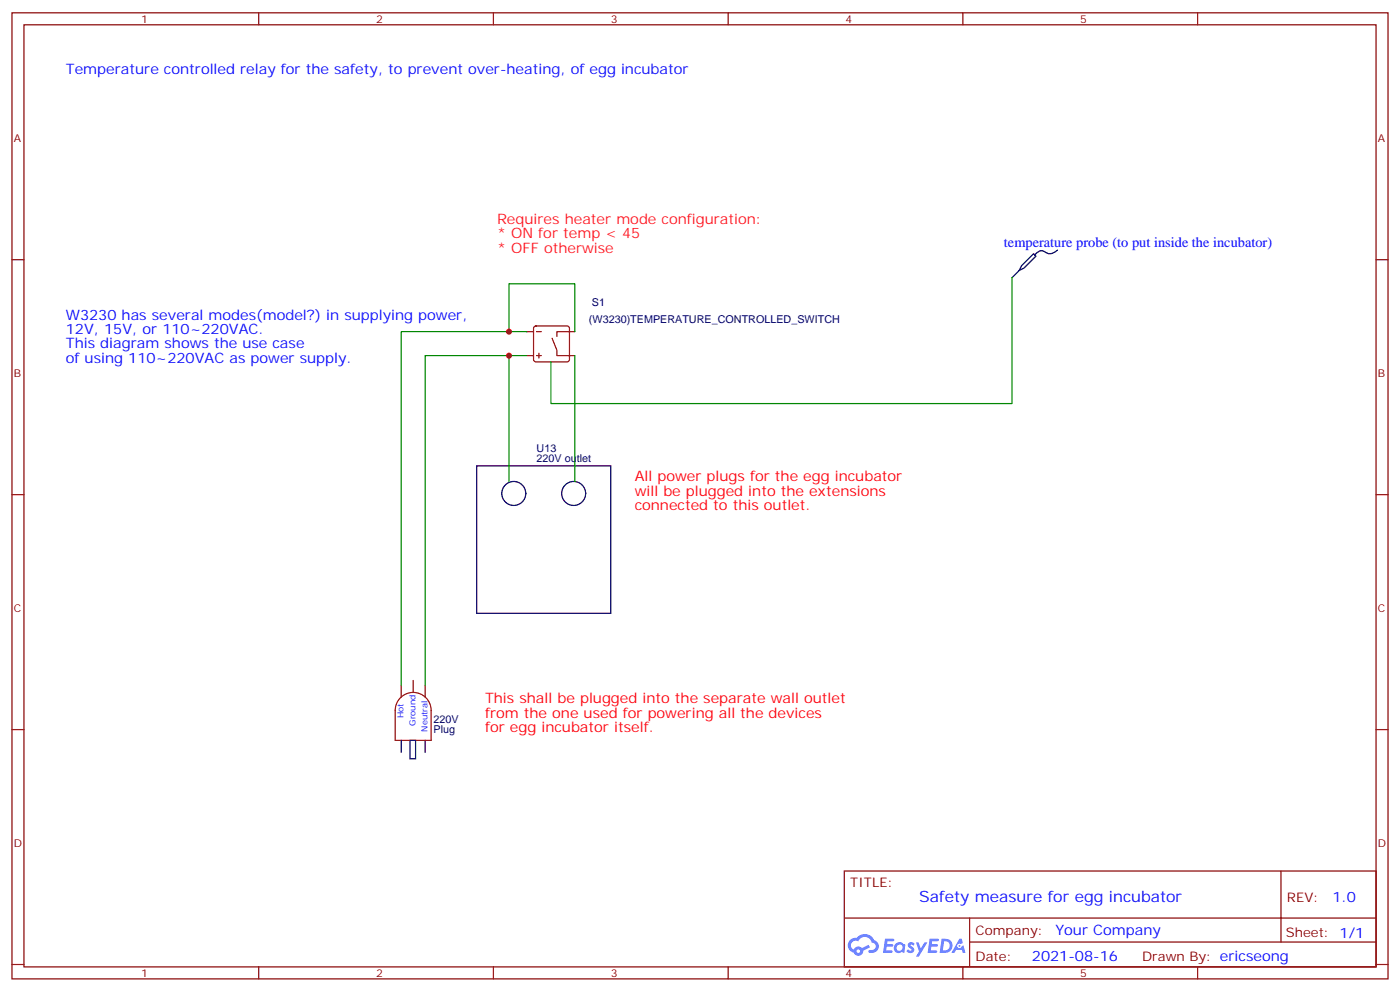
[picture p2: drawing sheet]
<svg xmlns="http://www.w3.org/2000/svg" width="412mm" height="292mm" viewBox="0 0 412 292" stroke-linecap="round" stroke-linejoin="round" font-family="sans-serif">
<defs><g id="words">
<text font-size="4.6" fill="#00f" x="270.8" y="265.4">Safety measure for egg incubator</text>
<g font-size="4.2" fill="#00f">
<text x="19.4" y="21.8">Temperature controlled relay for the safety, to prevent over-heating, of egg incubator</text>
<text x="295.7" y="72.6">temperature probe (to put inside the incubator)</text>
<text x="19.4" y="94.1">W3230 has several modes(model?) in supplying power,</text>
<text x="19.4" y="98.3">12V, 15V, or 110~220VAC.</text>
<text x="19.4" y="102.6">This diagram shows the use case</text>
<text x="19.4" y="106.8">of using 110~220VAC as power supply.</text>
<text x="392.5" y="265.6">1.0</text>
<text x="310.9" y="275.2">Your Company</text>
<text x="304" y="283">2021-08-16</text>
</g>
<g font-size="4.2" fill="#f03">
<text x="146.4" y="65.9">Requires heater mode configuration:</text>
<text x="146.4" y="70.1">* ON for temp &lt; 45</text>
<text x="146.4" y="74.3">* OFF otherwise</text>
</g>
<g font-size="4.2" fill="#f00">
<text x="187" y="141.7">All power plugs for the egg incubator</text>
<text x="187" y="145.9">will be plugged into the extensions</text>
<text x="187" y="150.2">connected to this outlet.</text>
<text x="142.9" y="207">This shall be plugged into the separate wall outlet</text>
<text x="142.9" y="211.2">from the one used for powering all the devices</text>
<text x="142.9" y="215.4">for egg incubator itself.</text>
</g>
<g font-size="3.9" fill="#800">
<text x="250.5" y="260.9">TITLE:</text>
<text x="379.1" y="265.6">REV:</text>
<text x="287.4" y="275.1">Company:</text>
<text x="378.7" y="275.8">Sheet: 1/1</text>
<text x="287.4" y="282.8">Date:</text>
<text x="336.4" y="282.9">Drawn By: ericseong</text>
</g>
<g font-size="3.2" fill="#800">
<text x="41.6" y="6.8">1</text>
<text x="110.8" y="6.8">2</text>
<text x="179.9" y="6.8">3</text>
<text x="249.1" y="6.8">4</text>
<text x="318.2" y="6.8">5</text>
<text x="4.1" y="41.9">A</text>
<text x="405.9" y="41.9">A</text>
<text x="4.1" y="111">B</text>
<text x="405.9" y="111">B</text>
<text x="4.1" y="180.2">C</text>
<text x="405.9" y="180.2">C</text>
<text x="4.1" y="249.3">D</text>
<text x="405.9" y="249.3">D</text>
<text x="41.6" y="287.6">1</text>
<text x="110.8" y="287.6">2</text>
<text x="179.9" y="287.6">3</text>
<text x="249.1" y="287.6">4</text>
<text x="318.2" y="287.6">5</text>
</g>
<g font-size="3.2" fill="#000080">
<text x="174.4" y="90">S1</text>
<text x="173.5" y="95.2">(W3230)TEMPERATURE_CONTROLLED_SWITCH</text>
<text x="158.1" y="136.1">220V outlet</text>
<text x="158.1" y="132.9">U13</text>
<text x="127.7" y="215.8">Plug</text>
<text x="127.7" y="212.7">220V</text>
</g>
<g font-size="2.5" fill="#00f">
<text x="118.9" y="211.3" transform="rotate(-90 118.9 211.3)">Hot</text>
<text x="122.4" y="213.6" transform="rotate(-90 122.4 213.6)">Ground</text>
<text x="125.9" y="215.3" transform="rotate(-90 125.9 215.3)">Neutral</text>
</g>
</g></defs>
<g fill="none" stroke="#870000" stroke-width=".35">
<path d="M3.5 3.8h405.4v284.3h-405.4zM7.1 7.3h398.2v277.3h-398.2zM76.2 3.8v3.5M145.3 3.8v3.5M214.5 3.8v3.5M283.6 3.8v3.5M352.8 3.8v3.5M3.5 76.4h3.6M405.3 76.4h3.6M3.5 145.6h3.6M405.3 145.6h3.6M3.5 214.7h3.6"/>
<path d="M405.3 214.7h3.6M248.7 256.4h156.6v28.2h-156.6zM377.3 256.4v20.9M248.7 270.2h156.5M285.6 277.3h119.6M285.6 270.2v14.1M3.5 283.9h3.6M76.2 284.6v3.5M145.3 284.6v3.5M214.5 284.6v3.5M283.6 284.6v3.5M352.8 284.6v3.5"/>
<path d="M405.3 283.9h3.6"/>
</g>
<g fill="#5487ff">
<path d="M267.7 277.5a1.22 1.22 0 0 1 1.7 .3l-.4 .6a.47 .47 0 0 0-.3-.4 .47 .47 0 0 0-.5 .2l.1 .2a1.14 1.14 0 0 1 .8 1.7 1.14 1.14 0 0 1-1.9 0l-.2-.2 .5-.5 .7 .4a.29 .29 0 0 0 .3-.2 .29 .29 0 0 0-.2-.4 1.04 1.04 0 0 1-.6-1.7z"/>
<path d="M260.7 276.3h2.4l.3 .2-.2 .5h-1.8l-.1 .9h1.5l.3 .4-.3 .3h-1.6l-.2 1.1 1.7 .1 .2 .3-.2 .3h-2.6z"/>
<path d="M273.8 276.3h2.4l.3 .2-.1 .5h-1.8l-.2 .9h1.6l.3 .4-.4 .3h-1.6l-.1 1.1 1.7 .1 .2 .3-.2 .3h-2.6z"/>
<path d="M282.6 276.3h.7l.3 1.2-.6 .4a.69 .69 0 0 0-1 .2 .69 .69 0 0 0 .4 1 .69 .69 0 0 0 .9-.6l.5-.3 .6 2.2h-.8l-.2-.8h-1.8l-.5 .8h-.8z"/>
<path d="M269.8 277.4h.8l.6 1.8 1.1-1.8h.9l-2.6 4.2h-.8l.9-1.6z"/>
<path d="M277.4 276.3l-.6 4.1h1.3a2.11 2.11 0 0 0 2.5-2.1 2.11 2.11 0 0 0-2.5-2zM278.1 277a1.39 1.39 0 0 1 1.7 1.4 1.39 1.39 0 0 1-1.8 1.3h-.3z"/>
<path d="M263.7 277.9a1.54 1.54 0 0 0-.1 2.2 1.54 1.54 0 0 0 2.2 .1l.6 .2 .3-2.3-.2-.2h-.4a1.49 1.49 0 0 0-2.4 0zM264 278.9a.94 .94 0 0 1 1.8 0 .94 .94 0 0 1-1.8 0z"/>
<path d="M250.4 276.7a2.18 2.18 0 0 0 1.1 3.7 1.44 1.44 0 0 0 1.6 .9 1.44 1.44 0 0 0 1.2-1.5l2-1-.5-.7-1.9 .9a1.47 1.47 0 0 0-2.4 .5 1.39 1.39 0 0 1-.7-2 1.39 1.39 0 0 1 2-.4 2.12 2.12 0 0 1 2.2-1.3 2.12 2.12 0 0 1 1.9 1.7 1.14 1.14 0 0 1 1.1 1.4 1.14 1.14 0 0 1-1.7 .7 .43 .43 0 0 0-.5 .4 .43 .43 0 0 0 .4 .5 1.98 1.98 0 0 0 2.5-1.3 1.98 1.98 0 0 0-1.2-2.5 3.1 3.1 0 0 0-5.3-.7l-.9 .1zM252.3 280a.55 .55 0 0 1 1.1 0 .55 .55 0 0 1-1.1 0z"/>
<circle cx="282.6" cy="278.4" r=".26"/>
</g>
<path d="M155.2 97.6h1.8M157.4 96.1l.5-.2h9.1l.5 .2 .2 .5v9.2l-.2 .5-.5 .2h-9.1l-.5-.2-.2-.5v-9.2zM158 97.6h1.5M162.6 99.6l1.4 3.5M169.3 97.6h-5.3v1.4M155.2 104.7h1.8M158 104.7h1.5M158.7 104v1.4M164 103.3v1.4h5.3M118.2 201.7v3.5M121.7 200.3v3.5M125.2 201.7v3.5" fill="none" stroke="#870000" stroke-width=".35"/>
<g fill="none" stroke="#000" stroke-width=".35">
<path d="M300.2 79.6l1.4-.7 3.6-3.5-.8-.7-3.5 3.5-.7 1.4-2.1 2.1M311.5 73.6a3.1 3.1 0 0 1-4.4 .2 2.4 2.4 0 0 0-2.3 1.2M140.4 137.1h39.5v43.4h-39.5zM118.2 217.9v3.5M120.8 217.9h1.6v5.4h-1.6zM125.2 217.9v3.5"/>
<circle cx="151.3" cy="145.2" r="3.5"/>
<circle cx="169" cy="145.2" r="3.5"/>
</g>
<path d="M118 205.4a5.3 5.3 0 0 1 5.7-1.2 5.3 5.3 0 0 1 3.3 4.9v8.8h-10.6v-8.8a5.3 5.3 0 0 1 1.6-3.7z" fill="none" stroke="#a10000" stroke-width=".35"/>
<path d="M149.9 97.6v-14.1h19.4v14.1M155.2 97.6h-37v104.1M298.1 81.7v37.1h-135.8v-12.4M149.9 104.7h5.3M169.3 104.7v37M149.9 141.7v-37h-24.7v97" fill="none" stroke="#008700" stroke-width=".35"/>
<g fill="#c00">
<circle cx="149.9" cy="104.7" r=".88"/>
<circle cx="149.9" cy="97.6" r=".88"/>
</g>
<use href="#words"/>
</svg>
